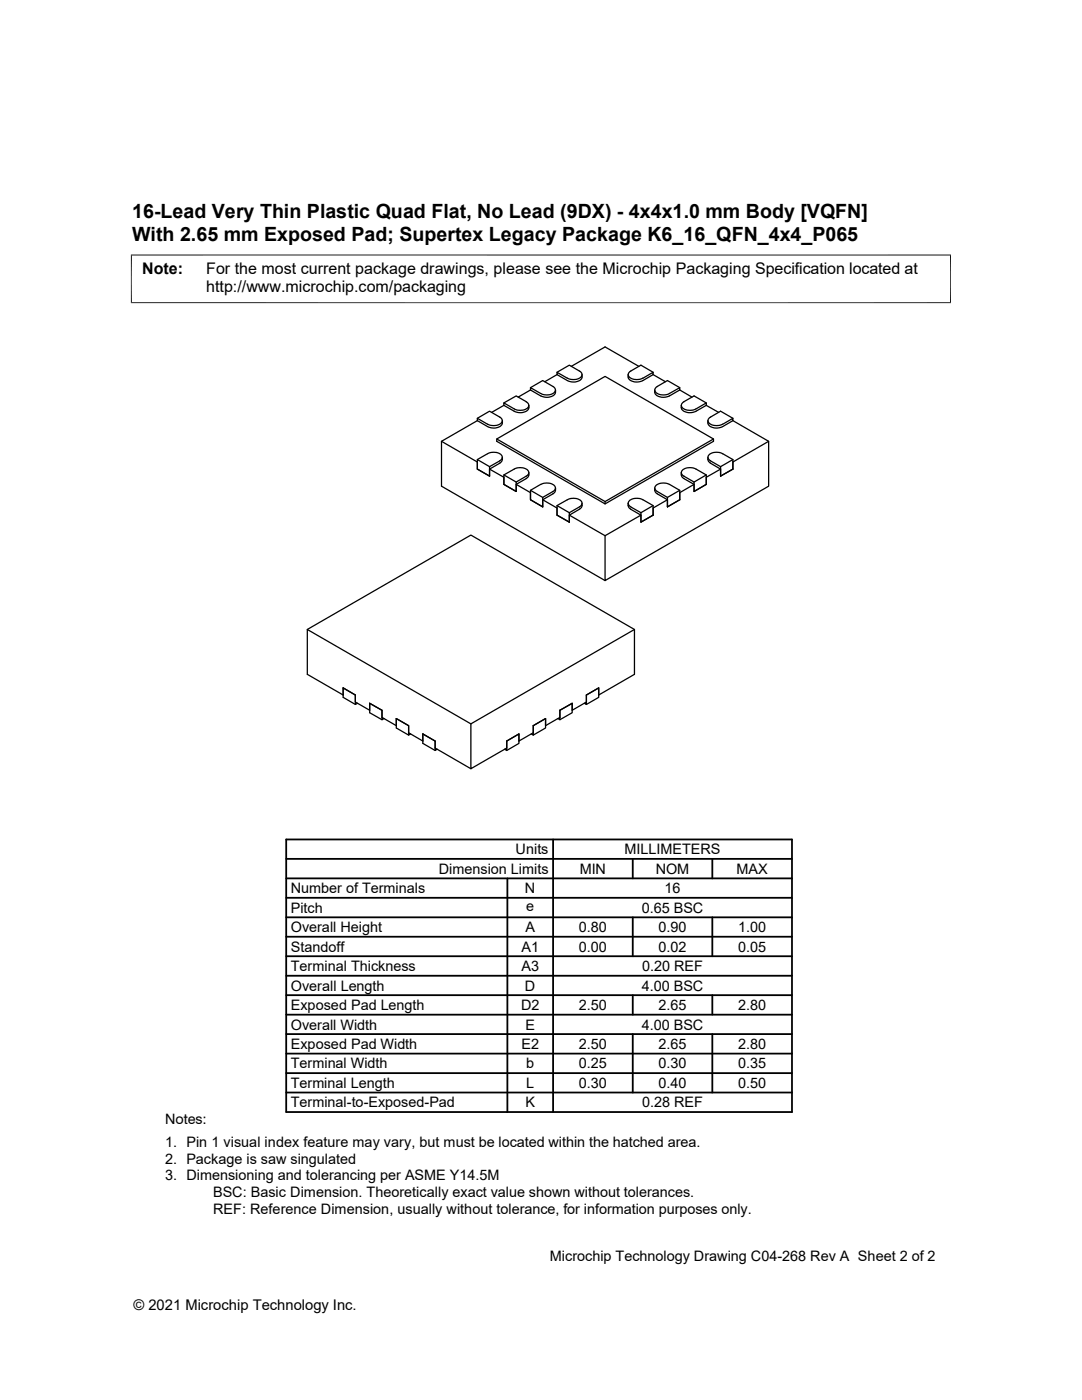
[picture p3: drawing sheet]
<svg xmlns="http://www.w3.org/2000/svg" width="216mm" height="279mm" viewBox="0 0 216 279" stroke-linecap="round" stroke-linejoin="round" font-family="sans-serif">
<defs><g id="words">
<g font-size="3.9">
<text x="26.4" y="43.5">16-Lead Very Thin Plastic Quad Flat, No Lead (9DX) - 4x4x1.0 mm Body [VQFN]</text>
<text x="26.4" y="48.1">With 2.65 mm Exposed Pad; Supertex Legacy Package K6_16_QFN_4x4_P065</text>
</g>
<g font-size="3.2">
<text x="28.4" y="54.7">Note:</text>
<text x="41.1" y="58.3">http://www.microchip.com/packaging</text>
<text x="41.1" y="54.7">For the most current package drawings, please see the Microchip Packaging Specification located at</text>
</g>
<g font-size="2.9">
<text x="102.9" y="170.5">Units</text>
<text x="124.6" y="170.5">MILLIMETERS</text>
<text x="58" y="178.3">Number of Terminals</text>
<text x="87.6" y="174.4">Dimension Limits</text>
<text x="104.8" y="178.3">N</text>
<text x="115.7" y="174.4">MIN</text>
<text x="130.8" y="174.4">NOM</text>
<text x="132.6" y="178.3">16</text>
<text x="147" y="174.4">MAX</text>
<text x="58" y="182.2">Pitch</text>
<text x="105" y="181.9">e</text>
<text x="128" y="182.2">0.65 BSC</text>
<text x="58" y="186">Overall Height</text>
<text x="58" y="189.9">Standoff</text>
<text x="104.1" y="189.9">A1</text>
<text x="104.8" y="186">A</text>
<text x="115.5" y="186">0.80</text>
<text x="115.5" y="189.9">0.00</text>
<text x="131.4" y="186">0.90</text>
<text x="131.4" y="189.9">0.02</text>
<text x="147.3" y="186">1.00</text>
<text x="147.3" y="189.9">0.05</text>
<text x="58" y="193.8">Terminal Thickness</text>
<text x="58" y="197.7">Overall Length</text>
<text x="104.1" y="193.8">A3</text>
<text x="104.8" y="197.7">D</text>
<text x="128" y="197.7">4.00 BSC</text>
<text x="128.1" y="193.8">0.20 REF</text>
<text x="58" y="201.6">Exposed Pad Length</text>
<text x="104" y="201.6">D2</text>
<text x="115.5" y="201.6">2.50</text>
<text x="131.4" y="201.6">2.65</text>
<text x="147.3" y="201.6">2.80</text>
<text x="58" y="205.5">Overall Width</text>
<text x="58" y="209.4">Exposed Pad Width</text>
<text x="104" y="209.4">E2</text>
<text x="104.8" y="205.5">E</text>
<text x="115.5" y="209.4">2.50</text>
<text x="128" y="205.5">4.00 BSC</text>
<text x="131.4" y="209.4">2.65</text>
<text x="147.3" y="209.4">2.80</text>
<text x="58" y="213.2">Terminal Width</text>
<text x="105" y="213.2">b</text>
<text x="115.5" y="213.2">0.25</text>
<text x="131.4" y="213.2">0.30</text>
<text x="147.3" y="213.2">0.35</text>
<text x="58" y="217.1">Terminal Length</text>
<text x="58" y="221">Terminal-to-Exposed-Pad</text>
<text x="104.8" y="221">K</text>
<text x="105" y="217.1">L</text>
<text x="115.5" y="217.1">0.30</text>
<text x="128.1" y="221">0.28 REF</text>
<text x="131.4" y="217.1">0.40</text>
<text x="147.3" y="217.1">0.50</text>
<text x="32.9" y="224.4">Notes:</text>
<text x="32.9" y="229">1. Pin 1 visual index feature may vary, but must be located within the hatched area.</text>
<text x="32.9" y="232.3">2. Package is saw singulated</text>
<text x="32.9" y="235.6">3. Dimensioning and tolerancing per ASME Y14.5M</text>
<text x="42.5" y="238.9">BSC: Basic Dimension. Theoretically exact value shown without tolerances.</text>
<text x="42.5" y="242.2">REF: Reference Dimension, usually without tolerance, for information purposes only.</text>
<text x="109.7" y="251.7">Microchip Technology Drawing C04-268 Rev A Sheet 2 of 2</text>
<text x="26.6" y="261.3">© 2021 Microchip Technology Inc.</text>
</g>
</g></defs>
<g fill="none" stroke="#000" stroke-width=".25">
<path d="M105.9 77.8l-2.5 1.4M105.9 77.4l2.4-1.5 2 1.2a.83 .83 0 0 1 .5 1 .83 .83 0 0 1-.9 .6 2.86 2.86 0 0 1-2-.2l-2-1.1v.4M105.9 77.8l2 1.2a2.24 2.24 0 0 0 2.9-.6v-.6M111.1 74.8l-2.4 1.4M111.1 74.3l2.5-1.4 2 1.2a.83 .83 0 0 1 .5 .9 .83 .83 0 0 1-.9 .6 2.78 2.78 0 0 1-2-.1M111.1 74.8v-.5l2.1 1.2M111.1 74.8l2.1 1.1M116.1 74.8a1.38 1.38 0 0 1-1.8 1.4l-1.1-.3M125.3 74.8v.4M125.3 75.2a1.95 1.95 0 0 0 2.8 .9l.2-.2M127.5 73.1l-6.8-3.9-6.7 3.9M130.3 74.8l-2 1.1"/>
<path d="M130.3 74.8v-.5l-2 1.2M130.3 74.8l2.5 1.4M130.3 74.3l-2.4-1.4-2 1.2a.83 .83 0 0 0-.5 .9 .83 .83 0 0 0 .9 .6 2.78 2.78 0 0 0 2-.1M130.6 77.8a1.4 1.4 0 0 0 1.9 1.5l.9-.2 2.2-1.3M135.6 77.8l2.5 1.4M135.6 77.4l-2.4-1.5-2 1.2a.83 .83 0 0 0-.5 1 .83 .83 0 0 0 .9 .6 2.78 2.78 0 0 0 2-.2l2-1.1v.4M88.1 88.1l7.1 4.1v1.4l2.5 1.4M95.2 91.7l2.5 1.4M95.3 83.5l2.4-1.4 2 1.1a.83 .83 0 0 1 .5 1 .83 .83 0 0 1-.9 .6 2.78 2.78 0 0 1-2-.2M95.3 83.9l-7.2 4.2v8.9l32.6 18.9M95.3 83.9v-.4l2 1.2M95.3 83.9l2 1.2"/>
<path d="M97.3 90.6l-2 1.1v1.9l2.4 1.4M97.3 90.6a2.41 2.41 0 0 1 2.8 .3v.7l-.4 .3M97.7 93.6l2.8 1.6v1.5l2.5 1.4M99.1 87.6l21.6 12.5M99.1 87.6l21.6-12.5 21.7 12.5v.5l-21.7 12.5-21.6-12.5zM99.7 92l-2 1.1v1.9M100.2 91.7l-.1 .4-.4 .3-2 1.2v1.4M100.2 84.4a1.95 1.95 0 0 1-2.7 .8l-.2-.1M100.2 83.9v.5M100.2 91.2v.5M100.5 80.9l-2.4 1.4M100.5 94.8l2.5 1.4"/>
<path d="M100.5 80.9l2.1 1.2a2.24 2.24 0 0 0 2.9-.6v-.1M100.5 94.8l2.1-1.2a2.41 2.41 0 0 1 2.8 .4l.1 .5-.3 .4-2.2 1.3v1.9l-2.5-1.4zM103 96.7l2.9 1.6v1.4l2.4 1.5M105 80.2a.83 .83 0 0 1 .5 1 .83 .83 0 0 1-.9 .6 2.78 2.78 0 0 1-2-.2l-2.1-1.2v.5M105 80.2l-2-1.2-2.5 1.4M105 95.5l-2 1.2v1.4M105.5 94.8l-.1 .4-.4 .3M105.5 80.9v.5M105.5 94.3v.5M105.9 97.9l2.4 1.4M105.9 97.9l2-1.2a2.41 2.41 0 0 1 2.8 .4l.1 .4-.3 .5-2.2 1.3v1.9l-2.4-1.5zM108.3 99.7l2.8 1.7v1.4l2.5 1.4"/>
<path d="M110.8 97.4v.7l-.3 .4-2.2 1.2v1.5M113.2 99.7l-2.1 1.2v1.9l2.5 1.4M113.2 99.7a2.41 2.41 0 0 1 2.9 .4v.7l-.5 .3M128.3 99.7a2.41 2.41 0 0 0-2.9 .4v.7l.5 .3M128.3 99.7l2 1.2v1.9M130.6 97.4l.1 .6 .2 .4 2.3 1.3v1.5M133.2 99.7l-2.9 1.7v1.4M135.6 99.7l-2.4 1.5M135.6 97.9l-2.4 1.4M135.6 99.7v-1.8l-2-1.2a2.46 2.46 0 0 0-2.9 .4v.4l.3 .5 2.2 1.3v1.9M135.9 80.9a1.4 1.4 0 0 0 1.9 1.5l.9-.2 2.2-1.3M135.9 94.3l.1 .7 .5 .5"/>
<path d="M136.4 80.2l2.1-1.2 2.4 1.4M136.4 95l2.1 1.2v1.9l2.4-1.4M136.4 95.5l2.1 1.2v1.4l2.4-1.4M136.5 95a.83 .83 0 0 1-.5-1 .83 .83 0 0 1 .9-.6 2.86 2.86 0 0 1 2 .2l2 1.2v1.9M136.5 80.2a.83 .83 0 0 0-.5 1 .83 .83 0 0 0 .9 .6 2.78 2.78 0 0 0 2-.2l2-1.2v.5M138.5 96.7l-2.9 1.6v1.4M140.9 80.9l2.5 1.4M140.9 94.8l-2.4 1.4M141.2 83.9v.5M141.2 91.2v.5M141.3 91.7l.1 .4 .4 .3 2 1.2v1.4M141.3 84.4a1.95 1.95 0 0 0 2.7 .8l.2-.1"/>
<path d="M141.8 92l2 1.1v1.9M142.4 87.6l-21.7 12.5v.5M143.8 93.6l-2.9 1.6v1.5M144.2 90.6a2.41 2.41 0 0 0-2.8 .3v.7l.4 .3M144.2 90.6l2 1.1v1.9M146.2 83.9v-.4l-2 1.2M146.2 93.6v-1.4l7.2-4.1v8.9l-32.7 18.9v-9l7.2-4.1M146.2 83.5l-2.4-1.4-2 1.1a.83 .83 0 0 0-.5 1 .83 .83 0 0 0 .9 .6 2.78 2.78 0 0 0 2-.2M146.2 93.6l-2.4 1.4M146.2 83.9l-2 1.2M146.2 83.9l7.2 4.2M146.2 91.7l-2.4 1.4"/>
<path d="M111.1 100.9l2.5 1.4M113.6 102.8l7.1 4.1M115.6 101.2l-2 1.1v1.9M116.1 100.4v.6l-.3 .5-2.2 1.3v1.4M125.3 100.4v.5M125.3 100.9l.4 .6 2.2 1.3v1.4l2.4-1.4M125.8 101.2l2.1 1.1v1.9l2.4-1.4M130.3 100.9l-2.4 1.4M61.3 125.6l32.7 18.9M68.5 137.3l2.4 1.4v1.9l.4-.2M68.5 137.3l2.4 1.4v1.4l2.9 1.7M68.5 137.3v1.9l2.4 1.4"/>
<path d="M68.5 138.7l-7.2-4.1v-9l32.7-18.8 32.6 18.8v9l-7.1 4.1v-1.4l-2.5 1.4M117 138.7v1.4l-2.8 1.7v-1.4l-2.5 1.4M117 138.7v1.9l-.4-.2M117 138.7l2.5-1.4v1.9l-2.5 1.4M126.6 125.6l-32.6 18.9v8.9l7.1-4.1v-1.4M73.8 140.4l2.4 1.4v1.4l2.9 1.6M73.8 140.4l2.4 1.4v1.8l.4-.2M73.8 140.4v1.8l2.4 1.4M79.1 143.4l2.4 1.4v1.4l2.9 1.7M79.1 143.4v1.9l2.4 1.4M79.1 143.4l2.4 1.4v1.9l.4-.2M84.4 146.5l2.4 1.4v1.4l7.2 4.1"/>
<path d="M84.4 146.5l2.4 1.4v1.9l.4-.3M84.4 146.5v1.9l2.4 1.4M101.1 147.9v1.9l-.4-.3M101.1 147.9l2.4-1.4v1.9l-2.4 1.4M106.4 144.8v1.9l-.4-.2M106.4 144.8l2.5-1.4v1.9l-2.5 1.4M106.4 144.8v1.4l-2.9 1.7v-1.4l-2.4 1.4M111.7 141.8v1.4l-2.8 1.6v-1.4l-2.5 1.4M111.7 141.8v1.8l-.4-.2M111.7 141.8l2.5-1.4v1.8l-2.5 1.4"/>
</g>
<path d="M26.1 50.9h163.7M26.2 50.8v9.7M189.7 50.8v9.7M26.1 60.4h163.7" fill="none" stroke="#000" stroke-width=".2"/>
<g fill="none" stroke="#000" stroke-width=".36">
<path d="M57.1 179.2h100.9M57.1 175.3h100.9M57.1 171.4h100.9M57.1 167.5h100.9v54.4h-100.9zM101.2 175.3v46.6M110.4 167.5v54.4M126.3 171.4v3.9M142.1 171.4v3.9M57.1 186.9h100.9M57.1 183.1h100.9M57.1 198.6h100.9M57.1 194.7h100.9"/>
<path d="M57.1 190.8h100.9M126.3 183.1v7.7M126.3 198.6v3.9M142.1 183.1v7.7M142.1 198.6v3.9M57.1 214.2h100.9M57.1 206.4h100.9M57.1 202.5h100.9M57.1 210.3h100.9M57.1 218h100.9M126.3 206.4v11.6M142.1 206.4v11.6"/>
</g>
<use href="#words"/>
</svg>
